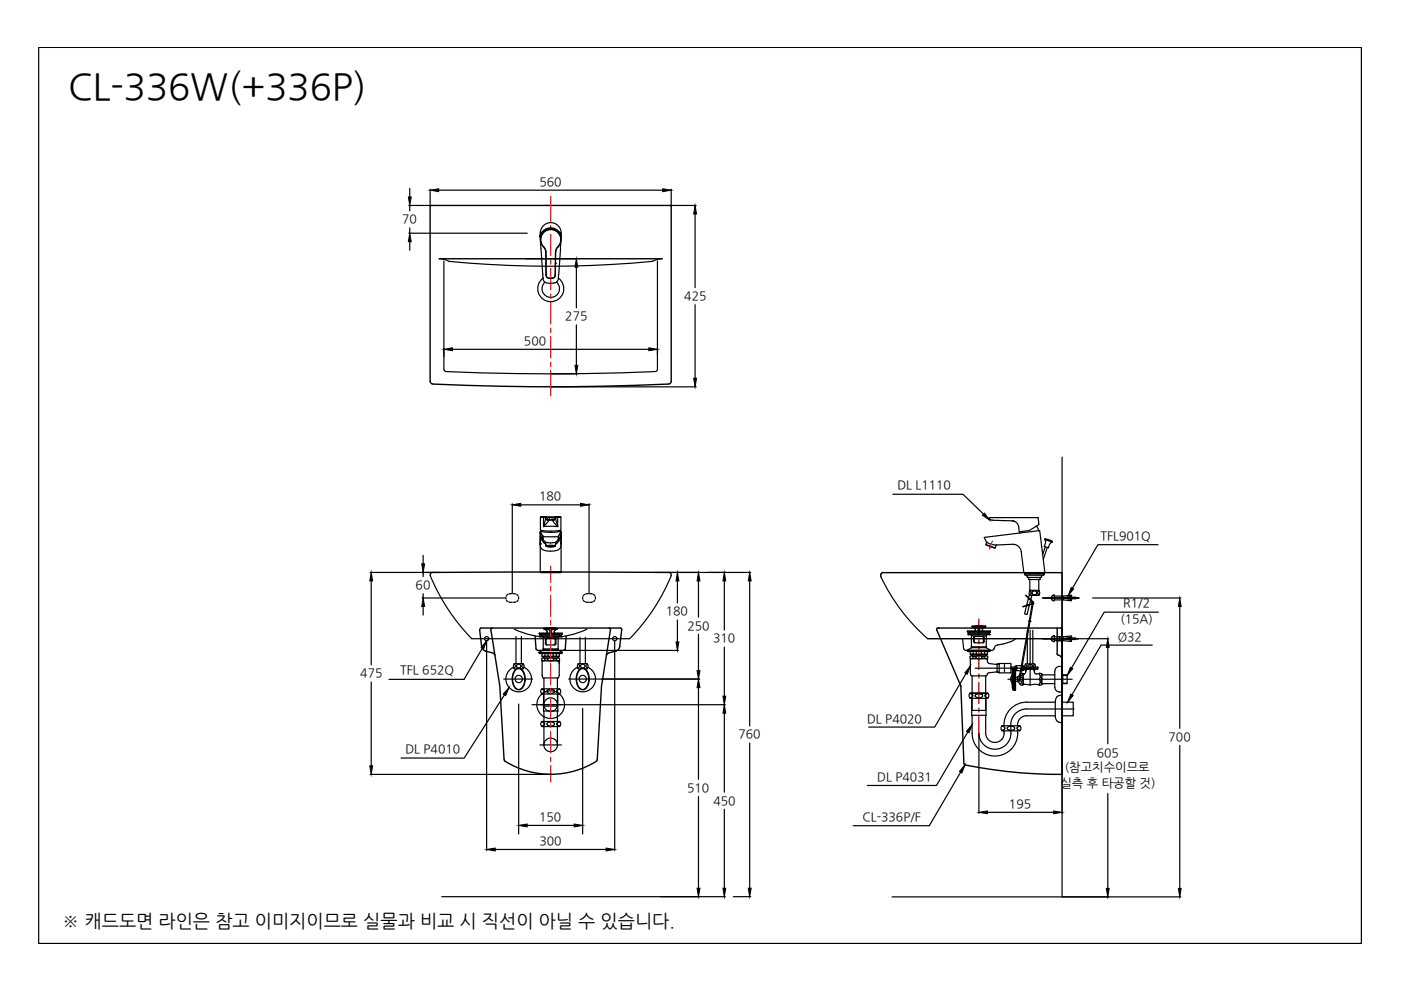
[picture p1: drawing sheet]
<svg xmlns="http://www.w3.org/2000/svg" width="297mm" height="210mm" viewBox="0 0 297 210" stroke-linecap="round" stroke-linejoin="round" font-family="sans-serif">
<defs><g id="words">
<text font-size="7.8" x="14.5" y="21.1">CL-336W(+336P)</text>
<text font-size="3.9" x="13.2" y="196.6">※ 캐드도면 라인은 참고 이미지이므로 실물과 비교 시 직선이 아닐 수 있습니다.</text>
<g font-size="2.6">
<text x="114.3" y="39.3">560</text>
<text x="85.3" y="47.3">70</text>
<text x="145.1" y="63.6">425</text>
<text x="119.9" y="67.9">275</text>
<text x="111.1" y="73.1">500</text>
<text x="114.3" y="106.1">180</text>
<text x="190.3" y="103.7">DL L1110</text>
<text x="233.3" y="114.5">TFL901Q</text>
<text x="88.1" y="124.9">60</text>
<text x="141.2" y="130.5">180</text>
<text x="238.1" y="128.8">R1/2</text>
<text x="145.7" y="133.5">250</text>
<text x="151.2" y="136.2">310</text>
<text x="237" y="135.9">Ø32</text>
<text x="237.5" y="132">(15A)</text>
<text x="76.4" y="143.6">475</text>
<text x="84.8" y="142.9">TFL 652Q</text>
<text x="183.8" y="153.4">DL P4020</text>
<text x="85.9" y="159.7">DL P4010</text>
<text x="156.6" y="156.6">760</text>
<text x="232.5" y="160.4">605</text>
<text x="247.8" y="157.1">700</text>
<text x="145.7" y="167.9">510</text>
<text x="186" y="165.5">DL P4031</text>
<text x="224.8" y="166.8">실측 후 타공할 것)</text>
<text x="225.8" y="163.6">(참고치수이므로</text>
<text x="151.2" y="170.6">450</text>
<text x="213.9" y="171.3">195</text>
<text x="114.3" y="174">150</text>
<text x="114.4" y="179.1">300</text>
<text x="182.9" y="174">CL-336P/F</text>
</g>
</g></defs>
<!-- layer: 7 -->
<g fill="none" stroke="#000" stroke-width=".25">
<path d="M107.3 126.6v.4M107.4 127.2l.3 .4M107.7 126l-.3 .4M107.9 127.6l.6 .1M108.5 125.9h-.6M108.7 125.9h.6M109.3 127.6l-.6 .1M109.5 126l.3 .3M109.8 127.2l-.3 .4M109.9 126.6v.4M116.7 135.1h.1M123.6 126.6v.4"/>
<path d="M123.6 127.2l.4 .4M124 126l-.4 .4M124.1 127.6l.7 .1M124.8 125.9h-.7M125 125.9h.6M125.6 127.6l-.6 .1M125.8 126l.3 .3M126.1 127.2l-.3 .4M126.2 126.6v.4"/>
</g>
<!-- layer: 0 -->
<g fill="none" stroke="#000" stroke-width=".25">
<path d="M86.9 39.9v1.9M86.7 43.6h4.6M86.7 49.4h25.1M86.9 43.6v1.1M86.9 48.3v1.1M86.9 51.2v1.9M91.2 40.1v3.5M93 40.3h47.5M93.1 54.8l1.3 .3 .8 .3M94.1 55.4v22.9M111.6 54.9h10.8M115.1 59a2.76 2.76 0 0 0-.4 4.1 2.76 2.76 0 0 0 4.1 0 2.76 2.76 0 0 0-.4-4.1"/>
<path d="M115.6 59.8a1.85 1.85 0 0 0-.2 2.7 1.85 1.85 0 0 0 2.7 0 1.85 1.85 0 0 0-.1-2.7M115.8 43.6h.5M122.2 56.7v8.6M139.4 55.4v22.9M140.4 54.8l-1.3 .3-.8 .3a224.5 224.5 0 0 1-43.1 0M142.2 43.6h5.4M142.3 40.1v3.5M147.4 45.4v15.6M94.1 78.3l.2 .4a459.8 459.8 0 0 0 44.6 .1M95.9 74.1h41.7M116.9 79.3h5.5M122.2 68.9v8.6"/>
<path d="M139.4 78.3l-.1 .2-.3 .3M147.4 64.6v15.6M116.9 82h30.7M225.2 96.9v93.3M89.7 117.8v1.7M108.6 106.8v19M110.4 107h12.7M124.9 106.8v19M189.3 104.8h14.9l4.3 4.2M209 115.5l2 .7M209.3 115l.8 .4 1.3 .1M221.5 114.4l1.6 .5"/>
<path d="M221.5 114.4l.2 .7-.3 .7 .9 .3 .2-.7M221.6 114.3l-.1 .1M221.6 114.3l1.5 .5M221.6 115.9l-.5 1.7M222 116.1l-.8 2.5M223.1 114.9l-.6 .5M223.1 114.8v.1M78.5 121.4h14.8M78.7 123.2v17.8M89.5 126.8h17.6M89.7 121.4v.9M89.7 125.9v.9"/>
<path d="M89.7 128.6v1.8M91.2 122.1a42 42 0 0 0 8.8 13.3h33.5M103.2 136v44.3M109.1 133.4a18.1 18.1 0 0 0 15.3 0M114.5 121.3h4.5M114.7 121.4v-.1h4.1v.1M114.8 137.9h4M115.2 121.3h.1M119.5 137.9h.1M119.6 137.9h24.3M130.3 136v44.3M138.8 121.4h20.4"/>
<path d="M142.3 122.1a42 42 0 0 1-8.8 13.3M143.6 123.2v4.6M143.6 131.4v4.7M148.1 123.2v7.7M148.1 134.5v7.7M153.6 123.2v10.4M153.6 137.2v10.4M158.9 123.2v30.7M186.8 122.4a40.3 40.3 0 0 0 9.9 13M204.1 135.4l.2 2.1 .3 .3 5.7 .1 .5-.4M206 134.8h3.1M210.8 137.5h.1"/>
<path d="M212.8 136.5l-1.3 .2a.91 .91 0 0 0-.7 .8M215.3 135.4a5.5 5.5 0 0 1-2.5 1.1M217.2 121.5v-.1h4.2v.1M221 126.8h.1M221 135.4h.1M221.1 126.8h.1M221.1 135.4h.1M221.1 126.8h.3M221.1 135.4h.3M221.4 126.8h.1M221.4 135.4h.1M221.5 126.8h.1"/>
<path d="M221.5 135.4h.1M221.6 126.8h.1M221.6 135.4h.1M221.6 126.8h.4M221.6 135.4h.4M222 126.8h.1M222 135.4h.1M222.1 126.8h.1M222.1 135.4h.1M222.2 126.8h.3M222.2 135.4h.3M222.5 126.8h.1"/>
<path d="M222.5 135.4h.1M222.6 126.8h.1M222.6 135.4h.1M222.6 126.8h.4M222.6 135.4h.4M223 126.8h.1M223 126.4l.5-.2v1.2l-.5-.3zM223 135.4h.1M223 135l.5-.2v1.3l-.5-.4zM223 126.8h.2M223 135.4h.2M223.1 126.8h.1"/>
<path d="M223.1 135.4h.1M223.2 126.8h.1M223.2 135.4h.1M223.3 126.8h.2M223.3 135.4h.2M223.5 126.4l3.7-.2-.1 .3-1.7 .3 1.7 .3 .1 .3-3.7-.2M223.5 135l3.7-.2-.1 .3-1.7 .3 1.7 .3 .1 .3-3.7-.2M223.5 126.8h.1M223.5 135.4h.1M223.5 126.8h.2M223.5 135.4h.2M223.6 126.8h.1"/>
<path d="M223.6 135.4h.1M223.7 126.8h.1M223.7 135.4h.1M223.8 126.8h.2M223.8 135.4h.2M224 126.8h.1M224 135.4h.1M224.1 126.8h.1M224.1 135.4h.1M224.1 135h1.1M224.1 135.9h1.1M224.2 126.8h.1"/>
<path d="M224.2 135.4h.1M224.3 126.8h.3M224.3 135.4h.3M224.6 126.8h.1M224.6 135.4h.1M224.7 126.8h.1M224.7 135.4h.1M224.7 135v.9M224.8 126.8h.1M224.8 135.4h.1M224.9 126.8h.2M224.9 135.4h.2"/>
<path d="M225.2 126.8h.1M225.2 135.4h.1M225.3 126.8h.1M225.3 135.4h.1M225.4 126.8h.1M225.4 135.4h.1M225.4 126.8h.2M225.4 135.4h.2M225.4 126.4v.2M225.4 126.7v.2M225.4 127v.2M225.4 135v.2"/>
<path d="M225.4 135.3v.2M225.4 135.7v.1M225.7 126.8h.1M225.7 135.4h.1M225.7 126.8h.2M225.7 135.4h.2M225.8 126.8h.1M225.8 135.4h.1M225.9 126.8h.1M225.9 135.4h.1M225.9 126.8h.4M225.9 135.4h.4"/>
<path d="M226.3 126.8h.1M226.3 135.4h.1M226.3 126.6h1.8v.4h-1.7M226.3 135.3h1.8v.3h-1.7M226.4 126.8h.1M226.4 135.4h.1M226.4 126.8h.3M226.4 135.4h.3M226.7 126.8h.1M226.7 135.4h.1M226.8 126.8h.1M226.8 135.4h.1"/>
<path d="M226.9 126.8h.1M226.9 135.4h.1M226.9 126.8h.4M226.9 135.4h.4M227.3 126.8h.1M227.3 135.4h.1M227.4 126.8h.1M227.4 135.4h.1M227.5 126.8h.3M227.5 135.4h.3M227.8 126.8h.1M227.8 135.4h.1"/>
<path d="M227.8 126.8h.2M227.8 135.4h.2M227.9 126.8h.1M227.9 135.4h.1M228 126.8h.1M228 135.4h.1M228 126.8h.3M228 135.4h.3M228.3 126.8h.1M228.3 135.4h.1M228.3 126.8h.2M228.3 135.4h.2"/>
<path d="M228.4 126.8h.1M228.4 135.4h.1M228.5 126.8h.1M228.5 135.4h.1M228.5 126.8h.3M228.5 135.4h.3M229 135.4h6.1M231.7 126.8h18.7M234.9 137.2v20.5M250.1 128.6v25.8M78.7 144.6v17.8M107 147.3l-8.6 13.4h-13.4"/>
<path d="M112.8 149.4h41M126.8 144h21.5M148.1 145.8v19.4M153.6 151.2v16.8M158.9 157.5v30.8M207.5 155.5v17M250.1 158.1v30.3M78.5 164.2h38.1M148.1 168.9v19.4M153.6 171.6v16.7M209.3 172.2h14.1M234.9 168.3v20.1"/>
<path d="M93.6 190.1h46.3M105 180.1h23.5M140 190.1h13.8M155.5 190.1h3.7M225.3 190.2h25.1"/>
<circle cx="103.2" cy="135.4" r=".46"/>
<circle cx="130.3" cy="135.4" r=".46"/>
</g>
<g fill="#000" stroke="#000" stroke-width=".21">
<path d="M86.9 49.4l.3 1.8h-.6zM86.6 41.8h.6l-.3 1.8zM91.2 40.3l1.8-.3v.6zM122.2 54.9l.3 1.8h-.6zM140.5 40l1.8 .3-1.8 .3zM147.4 43.6l.3 1.8h-.6zM94.1 74.1l1.8-.4v.7zM121.9 77.5h.6l-.3 1.8zM137.6 73.7l1.8 .4-1.8 .3zM147.1 80.2h.6l-.3 1.8zM89.4 119.5h.6l-.3 1.9zM108.6 107l1.8-.3v.6z"/>
<path d="M123.1 106.7l1.8 .3-1.8 .3zM208.7 108.8l1.1 1.5-1.5-1.1zM78.7 121.4l.3 1.8h-.6zM89.7 126.8l.3 1.8h-.6zM143.3 136.1h.6l-.3 1.8zM143.6 121.4l.3 1.8h-.6zM148.1 121.4l.3 1.8h-.6zM153.6 121.4l.3 1.8h-.6zM158.9 121.4l.4 1.8h-.6zM234.9 135.4l.3 1.8h-.6zM250.1 126.8l.3 1.8h-.6zM107.9 145.8l-.7 1.7-.5-.3z"/>
<path d="M147.8 142.2h.6l-.3 1.8zM148.1 144l.3 1.8h-.6zM153.6 149.4l.3 1.8h-.6zM153.3 147.6h.6l-.3 1.8zM78.4 162.4h.6l-.3 1.8zM103.2 180.1l1.8-.3v.6zM128.5 179.8l1.8 .3-1.8 .3zM207.5 172.2l1.8-.3v.6zM223.4 171.9l1.8 .3-1.8 .3zM147.8 188.3h.6l-.3 1.8zM153.3 188.3h.6l-.3 1.8zM158.7 188.3h.6l-.4 1.8z"/>
<path d="M234.6 188.4h.6l-.3 1.8zM249.8 188.4h.6l-.3 1.8z"/>
</g>
<!-- layer: 5 -->
<g fill="none" stroke="#000" stroke-width=".25">
<path d="M8.2 10.1h280.4v189.9h-280.4zM115 49.2l-.2 .2-.3 .6 .4-.7-.1 .2M118.5 49.2a2.24 2.24 0 0 0-2.8-.7 2.24 2.24 0 0 0-1.1 2.7l.5 7.6a1.22 1.22 0 0 0 1.7 1.2 1.23 1.23 0 0 0 1.6-1.2v-.6M118.5 49.2a2.27 2.27 0 0 1 .4 2l-.4 7M118.5 49.2l.3 .2 .2 .7-.3-.8 .1 .2M119 50l-.4-.7 .4 1.1M119 50v.2zM119 49.4v.8M119 49.4a2.21 2.21 0 0 0-2.2-2.2 2.21 2.21 0 0 0-2.2 2.2l-.1 .8 .1-.5 .3-.4-.4 1.1M114.5 115.2v.2M114.5 115.2h.1M114.5 112.8l.1 .9"/>
<path d="M114.5 115.4h.1M114.5 115.4a1.38 1.38 0 0 0 1.6 1.4 2.71 2.71 0 0 0 2.7-.7l.2-.7M114.5 112.7v2.5M114.5 115.4v5.9M114.6 113.1v-.3v1.3M114.6 114.1v-.4l-.1 1.5M114.6 114.1l-.1 1.1M114.6 114.1l.1-.2 .2 .7 .4 .5M114.7 113l.4 .6M114.8 112.6l-.3 .1 .2 1.2 .4 .5v-.7M115.1 114.4l.3 .7M115.1 113.7v.3"/>
<path d="M115.1 113.7h.1M115.3 115l.4 .3M118.2 115l-.4 .3M118.4 113.7v.3v-.3h-3.3a1.13 1.13 0 0 0 .9 1.3 2.31 2.31 0 0 0 2-.2l.4-.8M118.4 113.7v.7l.4-.5v.3l-.6 .9M118.4 113.7h.1M118.4 114.4l-.3 .7M118.8 112.6l.2 .1-.2 .3M118.8 113l-.4 .6M118.9 112.8v1.3l-.1-.2v-.9M118.9 112.8v.9M118.9 113.7l.1 1.5"/>
<path d="M119 112.8l-.1 .3M119 112.7v8.6M216.2 113l-7.5 .9 .6 1.1M220.2 112.5h.2l1.1 8.9h-4.4l-.6-4.4a1.78 1.78 0 0 0-1.8-1.6l-3.3 .1"/>
</g>
<!-- layer: 6 -->
<g fill="none" stroke="#000" stroke-width=".25">
<path d="M109.4 134.9v5.8M110.5 134.9v5.8M123 135.1v5.6M124.1 135.1v5.6M217.8 133.6v7.2M218.4 133.6v11.8M219 133.6v7.2M108.9 141.5a2.72 2.72 0 0 0-1.1 4.1 2.72 2.72 0 0 0 4.3 0 2.72 2.72 0 0 0-1-4.1M108.9 140.8a.4 .4 0 0 1 .4 .4 .4 .4 0 0 1-.4 .4M109 141.8h.5M109 141.8a.9 .9 0 0 1 0-1.1h1.9a.88 .88 0 0 1 0 1.1M109.3 142.1a1.01 1.01 0 0 1 1.1-.3 1.01 1.01 0 0 1 .6 .9 2.78 2.78 0 0 1-.8 3.5 1.52 1.52 0 0 1-1.5-1.8l.1-1.3z"/>
<path d="M109.3 142a1.15 1.15 0 0 1 1.2-.2 1.15 1.15 0 0 1 .7 1 2.98 2.98 0 0 1-.9 3.4 1.47 1.47 0 0 1-1.7-1.6 3.2 3.2 0 0 1 .7-2.6zM110.4 141.8h.5M111 140.8a.4 .4 0 0 0-.4 .4 .4 .4 0 0 0 .4 .4M122.4 141.5a2.72 2.72 0 0 0-1 4.1 2.72 2.72 0 0 0 4.3 0 2.72 2.72 0 0 0-1.1-4.1M122.5 140.8a.4 .4 0 0 1 .4 .4 .4 .4 0 0 1-.4 .4M122.6 141.8h.5M122.6 141.8a.9 .9 0 0 1 0-1.1h1.9a.88 .88 0 0 1 0 1.1M122.8 142.1a1.01 1.01 0 0 1 1.1-.3 1.01 1.01 0 0 1 .7 .9 2.78 2.78 0 0 1-.8 3.5 1.52 1.52 0 0 1-1.5-1.8l.1-1.3zM122.8 142a1.15 1.15 0 0 1 1.3-.2 1.15 1.15 0 0 1 .6 1 2.98 2.98 0 0 1-.8 3.4 1.47 1.47 0 0 1-1.7-1.6 3.2 3.2 0 0 1 .6-2.6zM124 141.8h.5M124.6 140.8a.4 .4 0 0 0-.4 .4 .4 .4 0 0 0 .4 .4M213.7 144h13.6"/>
<path d="M214.5 143.2l-.2 .8 .2 .8M214.7 141.9v4.3M214.7 146.2h.1M214.7 141.8l-.2 2.3 .2 2.1M214.7 146.2l.5 .1M214.8 141.8h-.1M214.8 141.8l.1 4.5M214.9 141.8h-.2M214.9 141.8v4.5M214.9 146.3h.3M214.9 144.5h.3M214.9 144.4h.3"/>
<path d="M214.9 144.3h.3M214.9 144.2h.3M214.9 145.1h.3M214.9 145h.3M214.9 144.9h.3M214.9 144.8h.3M214.9 144.7h.3M214.9 144.6h.3M214.9 145.2h.3M214.9 145.9h.3M214.9 145.8h.3M214.9 145.5h.3"/>
<path d="M214.9 145.4h.3M214.9 145.3h.3M214.9 145.7h.3M214.9 145.6h.3M214.9 146.1h.3M214.9 146h.3M214.9 146.2h.3M214.9 143.4h.3M214.9 143.5h.3M214.9 143.6h.3M214.9 143.7h.3M214.9 143.8h.3"/>
<path d="M214.9 143.9h.3M214.9 144h.3M214.9 144.1h.3M214.9 143.2h.3M214.9 143.3h.3M214.9 141.8h.3M214.9 141.9h.3M214.9 142.4h.3M214.9 142h.3M214.9 142.1h.3M214.9 142.3h.3M214.9 142.2h.3"/>
<path d="M214.9 142.5h.3M214.9 142.6h.3M214.9 142.9h.3M214.9 142.7h.3M214.9 142.8h.3M214.9 143h.3M214.9 143.1h.3M215.2 141.7h.1v4.6h-.1M215.2 141.7v4.6M215.2 141.7v.1M215.3 144.4h.5M215.3 143.6h.5"/>
<path d="M216.2 143.1l-.4 .4v1l.4 .5M216.2 143v.1M216.2 145a.48 .48 0 0 0 .8 .2M216.4 145.2l.2-.5 .3 .5M216.5 143.6a.43 .43 0 0 1 .4 .4 .43 .43 0 0 1-.4 .4l-.1-.4zM216.9 142.8l-.3 .5-.2-.5M217 142.9v2.2M217 145h.1M217 142.9h.1M217 142.9a.48 .48 0 0 0-.8 .1M217 145.1h.2M217 142.9v.1"/>
<path d="M217.2 142.9l-.2 .1M217.3 145.1l-.3 .1M217.4 140.9a.4 .4 0 0 1 .3 .4 .4 .4 0 0 1-.3 .4M217.5 142.2v.2M217.5 141.9l-.1 .8-.4 .2M217.5 141.9h1.8M217.5 141.8a.92 .92 0 0 1 0-1h1.8a.9 .9 0 0 1 0 1M217.6 141.9v.3M219.2 141.9v.3M219.3 142.2v.2M219.3 141.9v.7M219.4 142.5a.72 .72 0 0 0 1.1 .2l.4 .2"/>
<path d="M219.4 140.9a.4 .4 0 0 0-.3 .4 .4 .4 0 0 0 .4 .4M220.4 142.8l.2 .6 .2-.6M220.5 143.6a.42 .42 0 0 1 .3 .4 .42 .42 0 0 1-.3 .4l-.1-.4zM220.8 145.2l-.2-.5-.2 .6M220.9 142.9v2.2v-.2h2.7M220.9 143.1h2.7M220.9 145.1l-.4 .2-.8-.2h-2.4M223.6 142.3v3.4M223.7 142.3a1.11 1.11 0 0 1 1.5-1v5.4a1.17 1.17 0 0 1-1.5-1M225.2 143.1l1.1 .1M225.3 143.1v1.8M226.3 143.2v1.7h-1.1"/>
<path d="M226.3 144.9h-1.1"/>
<circle cx="110" cy="144" r=".77"/>
<circle cx="110" cy="141.2" r=".45"/>
<circle cx="123.5" cy="141.2" r=".45"/>
<circle cx="123.5" cy="144" r=".77"/>
<circle cx="218.4" cy="141.3" r=".45"/>
</g>
<!-- layer: 1 -->
<g fill="none" stroke="#000" stroke-width=".25">
<path d="M115.3 52.4l.3 .5 .1 .5M115.3 52.4a2.18 2.18 0 0 1-.1-3.1 2.18 2.18 0 0 1 3.1 0 2.18 2.18 0 0 1 0 3.1M115.3 52.3v.1M115.3 52.4a2.14 2.14 0 0 1-.1-3.1 2.14 2.14 0 0 1 3.1 0 2.14 2.14 0 0 1-.1 3.1M115.7 53.4v.9M115.7 54.3v1.5M115.8 53.4h-.1M115.8 54.3h-.1M115.8 58.3a.72 .72 0 0 0 .7 .7M115.8 55.8v2.5a.65 .65 0 0 0 .7 .7M115.8 54.3v1.5M115.8 55.8v2.5"/>
<path d="M115.8 58.3h.1M116.5 59h.5M116.5 59h.1M116.5 48.5h.5M116.5 48.5h.1M116.5 48.5a2.13 2.13 0 0 0-1.9 2.3M117 48.5h.1M117 48.5a2.07 2.07 0 0 1 1.9 2.3M117.7 58.3h.1M117.7 55.8v2.5a.65 .65 0 0 1-.7 .7M117.7 55.8h.1M117.8 54.3l-.1 1.5"/>
<path d="M117.8 58.3a.72 .72 0 0 1-.8 .7M117.8 53.4v.9M117.8 53.4h.1M117.8 54.3h.1M117.8 55.8h.1M117.8 55.8v2.5M117.8 54.3v1.5M118.2 52.4l-.3 .5-.1 .5M118.3 52.4h.1M118.3 52.4l-.4 .5-.1 .5M114.6 109.7h.6M114.6 112.3a9 9 0 0 0 4.3 0"/>
<path d="M114.6 109.7v2.7M114.6 109.6v.1M114.8 112.4v.1a3.2 3.2 0 0 0 2.3 .4l1.4-.2 .2-.1v-.2M115.2 109.7v1.9h3.1M115.3 109.6h-.7h1.2M115.3 109.6v.1M115.7 115v.5M115.7 109.7h-.4M115.7 109.7v.1M115.7 109.7h.1M115.7 109.7l-.5 2 1.1-1.4M115.7 109.8a.6 .6 0 0 0 .6 .6"/>
<path d="M115.7 109.7a.62 .62 0 0 0 .6 .6M115.7 109.6h-.4M115.7 109.7h2M115.7 109.7a.62 .62 0 0 0 .7 .5M115.8 115.6v-.2v.4l.3 .1 1.7-.1M115.8 109.6l-.1 .1M115.8 109.7l.1 .2 .5 .3M115.8 109.6h.1M115.8 109.6h.7M115.9 115.8l.9-.2 .9 .2-.9 .1zM115.9 115.7h.1M116 115.7l.8 .2 .8-.2"/>
<path d="M116.4 110.3h-.1M116.5 109.6v.6M116.5 110.2l-.1 .1M116.5 109.6h.5M116.5 110.2h.5M116.7 112.6v.3M117 109.6v.6M117 109.6h.7M117 110.2l.1 .1M117.1 110.3l1.1 1.4M117.7 109.6l.1 .1M117.7 109.7h.1"/>
<path d="M117.7 109.6h.1M117.7 109.7l-.1 .2-.5 .3M117.7 115.6v-.2v.4M117.8 109.6h.1M117.8 109.6l.5 .1M117.8 109.7a.62 .62 0 0 1-.6 .5M117.8 109.7h-.1M117.8 109.8a.6 .6 0 0 1-.6 .6M117.8 109.7h.1M117.8 109.7v.1M117.8 109.8l.4 1.9M117.8 109.7a.84 .84 0 0 1-1.2 .6h-.3"/>
<path d="M117.8 115v.5M118.2 109.6h.7h-1.2M118.2 109.7v2M118.9 109.6v.1M118.9 109.7h-.6M118.9 109.7v2.7M209.8 109.7l-.1 .1M214.6 110.4a1.43 1.43 0 0 1 1.4 1.3l.1 1.1 2.1-.3 2.1-1.3-.1-.6M215.1 110.5l-4.8-.2-.4-.3-.2-.3h10.4l.1 1M216.3 112.7l-.1 .3M219.7 111.6h.1M219.8 111.6l.4 .9"/>
<path d="M220.1 109.7v.1M220.2 112.5l-4 .5M245.5 115.5h-12.7l-5.4 9.2M102.3 137.4l-3.9 6.6h-15.9M114.7 121.4h4.1M217.2 121.5h4.2M244.3 136.8h-10.8l-6.2 10.5M245.6 129.8h-11.5l-6.9 11.8M110 149.3v27.5M123.5 150.2v26.6M205.7 141.2l-7.5 13h-14M206.1 153.6l-7.5 12.9h-14.7"/>
<path d="M111.8 175h9.9M204.6 162.2l-7.6 12.9h-16.1M189.1 190.2h36.2"/>
</g>
<path d="M103.2 135.9l-.7 1.7-.5-.3zM227.1 124.6l.5 .3-1.1 1.4zM205.7 141.2l-.6 1.8-.5-.3zM206.1 153.6l-.6 1.8-.6-.4zM226.9 141.5l.5 .3-1.1 1.4zM227 147.2l.5 .3-1.1 1.4zM110 175l1.8-.3v.6zM121.7 174.7l1.8 .3-1.8 .3zM204.6 162.2l-.7 1.7-.5-.3z" fill="#000" stroke="#000" stroke-width=".21"/>
<!-- layer: 3 -->
<g fill="none" stroke="#000" stroke-width=".25">
<path d="M114.3 138.3h4.9M114.3 134.3h4.9M114.3 134.3l.2 .2M114.3 134.3h.1M114.3 134.2l4.9 .1M114.4 134.2l-.1 .1M114.4 138.5l4.6 .1M114.4 138.4v.1M114.5 134.5v.1h4.5v-.1M114.5 134.9v.1M114.5 135h.1M114.5 134.5h.1"/>
<path d="M114.5 135h4.5M114.5 134.5h4.5M114.5 134.8h4.5M114.5 134.8v.1M114.8 134.6v.2M114.9 138.6l.1 .6 3.6-.1M114.9 139.1h.7M115.2 135v2.8l-.9 .5M115.2 137.5v.3M115.2 139.2v.3h3.1v-.3M115.2 137.6h3.1M115.2 137.8h3.1"/>
<path d="M115.3 133.3h2.9M115.3 133.2l1.8-.1 1.1 .2-.1 .2h-2.7zM115.5 140h.6M115.5 139.6h.6M115.5 139.6v.4M115.5 139.6l-.3-.1-.3 .1 .1 .5 .5-.1M115.5 138.6v.5M115.8 135.6v.9M115.8 136.5l.2 .2M115.9 136.7h1.8M115.9 136.7l-.3-.2v-.9l.3-.2h1.9l.1 1.1-.2 .2M115.9 134.2h-.1"/>
<path d="M116 133.9v.3M116 135.4l-.2 .2M116.1 139.6v.4M116.2 140l.5 .1M116.2 138.6v.5h-.7M116.2 139.1h1.1M116.6 133.5h-1l.4 .4M116.6 133.5h.3M116.6 133.5v.7M116.7 133.5v.6M116.7 139.5l-.5 .1M116.8 139.5l.5 .1"/>
<path d="M116.8 133.5v.6M116.8 134.1h-.1v.1M116.8 134.1v.1M116.9 133.5h1l-.4 .5 .2 .2M116.9 133.5v.7M117.3 139.1h.7M117.3 138.6v.5M117.3 140l-.5 .1M117.4 139.6h.6v.4h-.6zM117.5 135.4l.2 .2v.9l-.2 .2M118 138.6v.5M118 139.1h.6"/>
<path d="M118 139.6l.3-.1 .4 .1M118 140l.3 .1 .4-.1M118.3 135v2.8M118.3 137.5v.3M118.3 137.8l.9 .5M118.6 138.6v.5M118.6 139.6v.4M118.7 134.6v.2M119 134.8v.1M119 135h.1M119 134.5h.1M119 134.9v.1"/>
<path d="M119.1 138.4v.1M119.1 138.5l-.1 .1M119.2 134.3l-.2 .2M205 137.9h5M205.1 133.9h4.9M205.1 133.8v.1M205.1 133.9l.2 .1M205.1 133.8l4.9 .1M205.2 138l.1 .1M205.3 134h.1M205.3 134.6h.1M205.3 134v.2h4.5v-.2"/>
<path d="M205.3 134.6v-.2h4.5v.2M205.3 138.1h4.5M205.3 134h4.5M205.3 134.6h4.5M205.6 134.2v.2M205.7 139.2l.1 .4 .5-.1M205.7 139.2l.3-.2 .3 .2M205.7 138.7h3.7M205.7 138.1v.6M205.7 138.7h.6M206 137v.3M206 138.7v.3h3.1v-.3"/>
<path d="M206 134.6v2.7M206 137.3h3.1M206 137.1h3.1M206 137.3l-1 .6M206.1 132.8l.1 .2h2.7l.1-.2M206.1 132.8h2.9M206.1 132.8l1.5-.1 1.4 .1M206.3 139.2h.7v.4h-.7zM206.3 138.1v.6h.7v-.6M206.6 135.1v1M206.6 136l.2 .3M206.6 134.9h1.8"/>
<path d="M206.6 136.3h1.8M206.6 134.9l-.2 .2v1l.2 .2M206.8 134.9l-.2 .2M207 139.5l.5 .2M207 138.7h1.1M207.4 133.1l-1-.1 .4 .5-.2 .3M207.4 133.1l1.3-.1-.1 .1M207.4 133.1v.7M207.5 133.8v-.2h.1v.2M207.5 133.1v.5M207.5 139l-.5 .2M207.6 139l.6 .2"/>
<path d="M207.6 133.1v.5M207.7 133.1v.7M208.1 138.1v.6M208.1 139.2h.7v.4h-.7zM208.2 139.5l-.6 .2M208.3 134.9l.2 .2v1l-.2 .2M208.4 134.9l.3 .2v1l-.3 .2M208.5 133.1l-.2 .4 .2 .3M208.8 138.1v.6h-.7M208.8 138.7h.6M208.8 139.2l.3-.2 .3 .2M209 139.7h.2"/>
<path d="M209.1 137.3l.9 .6h-5M209.1 137l-.1 .3M209.1 134.6v2.7M209.4 138.1v.6M209.4 139.2v.3l-.1 .1-.5-.1M209.5 134.2v.2M209.8 134h.1M209.8 134.6h.1M209.9 138v.1M209.9 138.1h-.1M210 133.9l-.2 .1M115 140.1h1.7"/>
<path d="M115 140.1l-.1 3 .2 .6h3.3l.2-.6-.1-3M115.3 143.7v6h2.9v-6M116.7 140.1h1.6M118.1 150.6h.1M118.3 140.1h.2M205.7 142.7l.2 .6h3.3M206.1 143.3v7.3h2.9v-7.3M206.8 141.7h13.3M209.7 140.7l1.5 .2 .3-.1M209.8 140.7l-.4-.2-.1-.8h-3.5l-.1 3M211.5 140.8h.1M211.5 142.5v.1"/>
<path d="M211.5 142.6h.3M211.5 140.8h.3M211.5 142.6l-.3-.1-1.5 .1-.3 .2-.2 .5M211.8 140.8h-.4v1.7h.4M211.9 140.7h2.4v1.9h-2.4zM213 140.9v1.6M214.3 141.4h1.2M214.4 141.9h1.1M215.1 141.9l.4 .3M215.4 141.4h.1M215.5 141.4h.1M215.5 141.9h-.1"/>
<path d="M215.5 141.4l.1 .2M215.5 142.2h1.3M215.6 141.8l-.1 .1M215.6 141.5v.3M216.8 141.5v.3M216.8 141.8l.1 .1M216.8 141.4l3.3 .1-.1 .4h-3.2M216.8 141.5v.1M216.9 141.4l-.1 .1M216.9 141.4h.1M216.9 141.9h.1M217 141.9h-.1"/>
<path d="M217.3 141.4l-.5-.3h-1.3l-.4 .3M217.3 141.9l-.5 .3"/>
</g>
<!-- layer: 4 -->
<g fill="none" stroke="#000" stroke-width=".25">
<path d="M114.5 157.9h4.5M114.5 149.4h4.5M114.8 146.1a.49 .49 0 0 1 .7 .5 .49 .49 0 0 1-.7 .5M114.8 153a.49 .49 0 0 1 .7 .5 .49 .49 0 0 1-.7 .5M114.9 153h3.7M114.9 147.1a2.93 2.93 0 0 1 3.7 0M114.9 147.1a2.93 2.93 0 0 0-.3 4.3 2.93 2.93 0 0 0 4.3 0 2.93 2.93 0 0 0-.3-4.3M114.9 147.1l-.3-.5 .3-.6 3.7 .1 .3 .5-.3 .5M114.9 152.9l-.3 .6 .3 .5M114.9 147.2h3.7M115.2 147.2v3.5h3.1v-3.5M115.3 150.8v7.1"/>
<path d="M115.3 157.8a1.45 1.45 0 0 0 1.9 1.5 1.45 1.45 0 0 0 .6-2.4 1.45 1.45 0 0 0-2.4 .6l-.1 .4M116 146.7a1.1 1.1 0 0 0 1.5 0M116 146.7a.76 .76 0 0 1 1.2-.5l.3 .2v.3M116.1 153.2l.5-.1a.57 .57 0 0 1 .7 0 .57 .57 0 0 1 .1 .6l-.5 .2a.58 .58 0 0 1-.6 0 .58 .58 0 0 1-.2-.7zM116.7 153h.1M118.3 150.7l-.1 7.2M118.5 147l.2 .1M118.5 153.9l.2 .1M118.5 146.2a.43 .43 0 0 0-.4 .4 .43 .43 0 0 0 .4 .4M118.5 153.1a.43 .43 0 0 0-.4 .4 .43 .43 0 0 0 .4 .4M118.6 152.9l.3 .6-.3 .5-3.7 .1M118.7 153l-.2 .1"/>
<path d="M118.7 146.1l-.2 .1M205.6 147a.49 .49 0 0 1 .7 .5 .49 .49 0 0 1-.7 .5M205.7 148.1h3.7M205.7 147h.4h-.4M205.7 147l-.2 .5 .2 .5M206 151.6l.1 3.9a4.8 4.8 0 0 0 5.1 4.8 4.8 4.8 0 0 0 4.6-5.3M206 148.1v3.6M206 151.7h3M206.1 147h1.4h-1.4M207.2 147.1a.41 .41 0 0 0-.5 .4 .41 .41 0 0 0 .5 .4M207.2 147.1h.2a.56 .56 0 0 1 .6 0 .56 .56 0 0 1 .2 .6l-.3 .2M207.2 147.9h.7"/>
<path d="M207.5 155.5a3.4 3.4 0 0 0 3.4 3.4 3.4 3.4 0 0 0 3.4-3.4M209 147h-1.5h1.5M209 151.7v3.8a1.96 1.96 0 0 0 1.9 1.9 1.96 1.96 0 0 0 2-1.9M209 148.1v3.6M209.1 151.6l-.1 .1M209.1 147.2a.36 .36 0 0 0-.3 .3 .36 .36 0 0 0 .3 .4M209.1 147.8l.4 .2M209.4 147h-.4h.4M209.4 147l.3 .5-.3 .5M209.5 147l-.4 .2M212.4 154l.6 .2M212.5 153.9h3.7l.3 .5-.3 .5"/>
<path d="M212.5 153.9l-.3 .5 .3 .5M212.5 155h3.7M212.8 155l.1 .1M212.8 154.7l-.4 .2M212.9 155.2v.3M213 154.2v.4M213 154.6l-.2 .2M213.7 154.2l.5-.2a.57 .57 0 0 1 .6 0 .57 .57 0 0 1 .2 .6l-.5 .2a.58 .58 0 0 1-.7 0 .58 .58 0 0 1-.1-.6zM214.3 153.9h.1M214.3 153.8v1.7M215.9 154.7l.4 .2M216.3 154h-.1a.43 .43 0 0 0-.5 .2 .43 .43 0 0 0 .2 .6"/>
<path d="M223.7 148.9h-6a4.8 4.8 0 0 0-4.8 5M223.7 151.8l-6-.1a1.96 1.96 0 0 0-2 2.2M223.7 151.9l.3 .9 .4 .3M224 147.8l-.3 .9v3.2M224.4 147.5l-.4 .3M224.5 153.1l.7 .1M225.2 148.9h2.3v2.9h-2.3M225.2 147.4l-.7 .1M227.7 150.3h-10a3.4 3.4 0 0 0-3.4 3.4"/>
<circle cx="116.8" cy="149.4" r="1.45"/>
</g>
<!-- layer: CENTER -->
<path d="M106.8 144h6.1M120.6 144h6.1" fill="none" stroke="#000" stroke-width=".25"/>
<!-- layer: c -->
<g fill="none" stroke="#000" stroke-width=".3">
<path d="M91.2 43.8v37.1M93.1 54.9h47.3M142.1 43.6h-50.7l-.2 .2M142.1 43.6l.2 .2v37.1l-.2 .4a493.2 493.2 0 0 1-50.4 .1M91.2 80.9l.3 .4 .2 .1M91.7 121.4h50.1M91.8 121.3l-.5 .3-.1 .4M102.9 138l1.4 .4 .6 .5M102.9 138a1.15 1.15 0 0 1-.8-.9l-.4-3.6 .3-.3h29.5l.3 .3-.4 3.6a1.12 1.12 0 0 1-.8 .9l-1.4 .4-.6 .5M104.1 133.5l1.9 11.9 .9 15.7M104.3 133.2l-.2 .2M113.4 134.8l.3 2.8 .3 .3"/>
<path d="M114 137.9h.8M118.8 137.9h.7M120 134.8l-.1 2.8-.4 .3M129.2 133.2l.2 .3-1.9 11.9-.9 15.7-.2 .3M141.8 121.3l.4 .3 .1 .4M186.8 121.8v.6M187 121.5l-.2 .3M187.2 121.4h37.8M187.2 121.4h-.2M196.7 135.4h28.5M224.1 138.6l.2 .3M224.1 133.2v5.4"/>
<path d="M224.3 138.9a1.07 1.07 0 0 1 .9 .8M224.9 133.2h-26.1l-.2 .1v.2l5.1 11.9 .7 16.5 .2 .3M224.9 133.2l.3 .2M225 121.4l.2 .1M225.2 121.6v42.6a100.2 100.2 0 0 1-20.6-2M106.9 161.1l.1 .2a18.2 18.2 0 0 0 19.4 .1"/>
</g>
<!-- layer: CENTER -->
<g fill="none" stroke="#f00" stroke-width=".25">
<path d="M116.8 41.6v5.3M116.8 47.9v.9M116.8 49.7v4.5M116.8 55.1v.9M116.8 56.9v4.5M116.8 62.3v.9M116.8 64.1v4.6M116.8 69.6v.9M116.8 71.4v4.5M116.8 76.8v.9M116.8 78.6v5.3M116.7 120v3.4"/>
<path d="M116.7 124.4v.9M116.7 126.2v4.5M116.7 131.6v.9M116.7 133.4v4.5M116.7 138.8v.9M207.5 131.2v3.5M207.5 135.6v.9M207.5 137.4v4.5M116.7 140.6v4.6M116.7 146.1v.9M116.7 147.9v4.5M116.7 153.3v.9"/>
<path d="M116.7 155.1l.1 4.5M207.5 142.9v.9M207.5 144.7v4.5M207.5 150.1v.9M207.5 151.9v3.5M116.8 160.5v1M116.8 162.3v3.5"/>
</g>
<!-- layer: DWG -->
<g fill="none" stroke="#000" stroke-width=".25">
<path d="M217.3 121.8l.1 .2h3.8l.1-.2M217.6 122l.2 .4h.2l.1 .5h2.4l.1-.5h.2l.2-.4M217.7 128.4h.1M217.7 128.2v.1M217.9 128.3l-.2-.1v.2M217.9 122.4h2.7M218 128.3l.2 .1-.5 1.9-.5-.2 .4-1.7M218 126.9l.2 .1M218.1 126.9v.1M218.2 128.3v.1M218.2 128.2v.1M218.2 126.1l-.2 .8"/>
<path d="M218.3 128.3h-.2M218.3 131.2h.1M218.3 127h-.3l-.3 1.2 .3 .1M218.3 125.3a.45 .45 0 0 1 .3 .4 .45 .45 0 0 1-.3 .4M218.3 131.2h.2M218.3 122.9v2.3h1.9M218.3 121.5v.2M218.4 125.2a.9 .9 0 0 0 0 1M218.4 127.1l.1 .1M218.5 131.2v.1M218.5 127.3l-.2 .9M218.5 127v.1"/>
<path d="M218.8 126.2l-.2 .8h-.3M218.8 127.4l.3 .3M218.8 128.1l-.5 3.1M218.9 125.9h.1M219 127.6l-1.5-1.3 1.5 1.3-.1 .1v.4l-2 .5 2.1-.5-.5 3.2M219 127.7l-.1 .4M219.1 125.3a.48 .48 0 0 1 .7 .2 .48 .48 0 0 1-.3 .7 .48 .48 0 0 1-.6-.3M219.1 125.3h-.1M219.1 125.3l-.2 .1v.5M220.2 121.5v.2M220.2 122.9v2.3M220.3 125.2a.9 .9 0 0 1 0 1h-2"/>
<path d="M220.3 126.1h.1M220.3 125.3l-.3 .4 .3 .4M220.3 125.3h.1M221.3 121.8v-.1v.1M221.3 121.7h-4v.1M216 144.4l2.3-13 .1 .1-2.2 12.9"/>
</g>
<!-- layer: CL -->
<path d="M217.9 128.2l.1 .3M218 131.7l.6 .1" fill="none" stroke="#000" stroke-width=".25"/>
<!-- layer: HD -->
<path d="M218.1 126.8h.1M218.5 127.2h.1M218.6 127.8h.2M219 127.9h.2" fill="none" stroke="#000" stroke-width=".25"/>
<!-- layer: DEF_LAYER_ASSEM_MEMBER -->
<path d="M209.2 114.9l-.2 .6 1.9 .7 .3-.7" fill="none" stroke="#000" stroke-width=".25"/>
<!-- layer: 1 -->
<path d="M210.4 114.7l-.6 1.7" fill="none" stroke="#f00" stroke-width=".25"/>
<use href="#words"/>
</svg>
